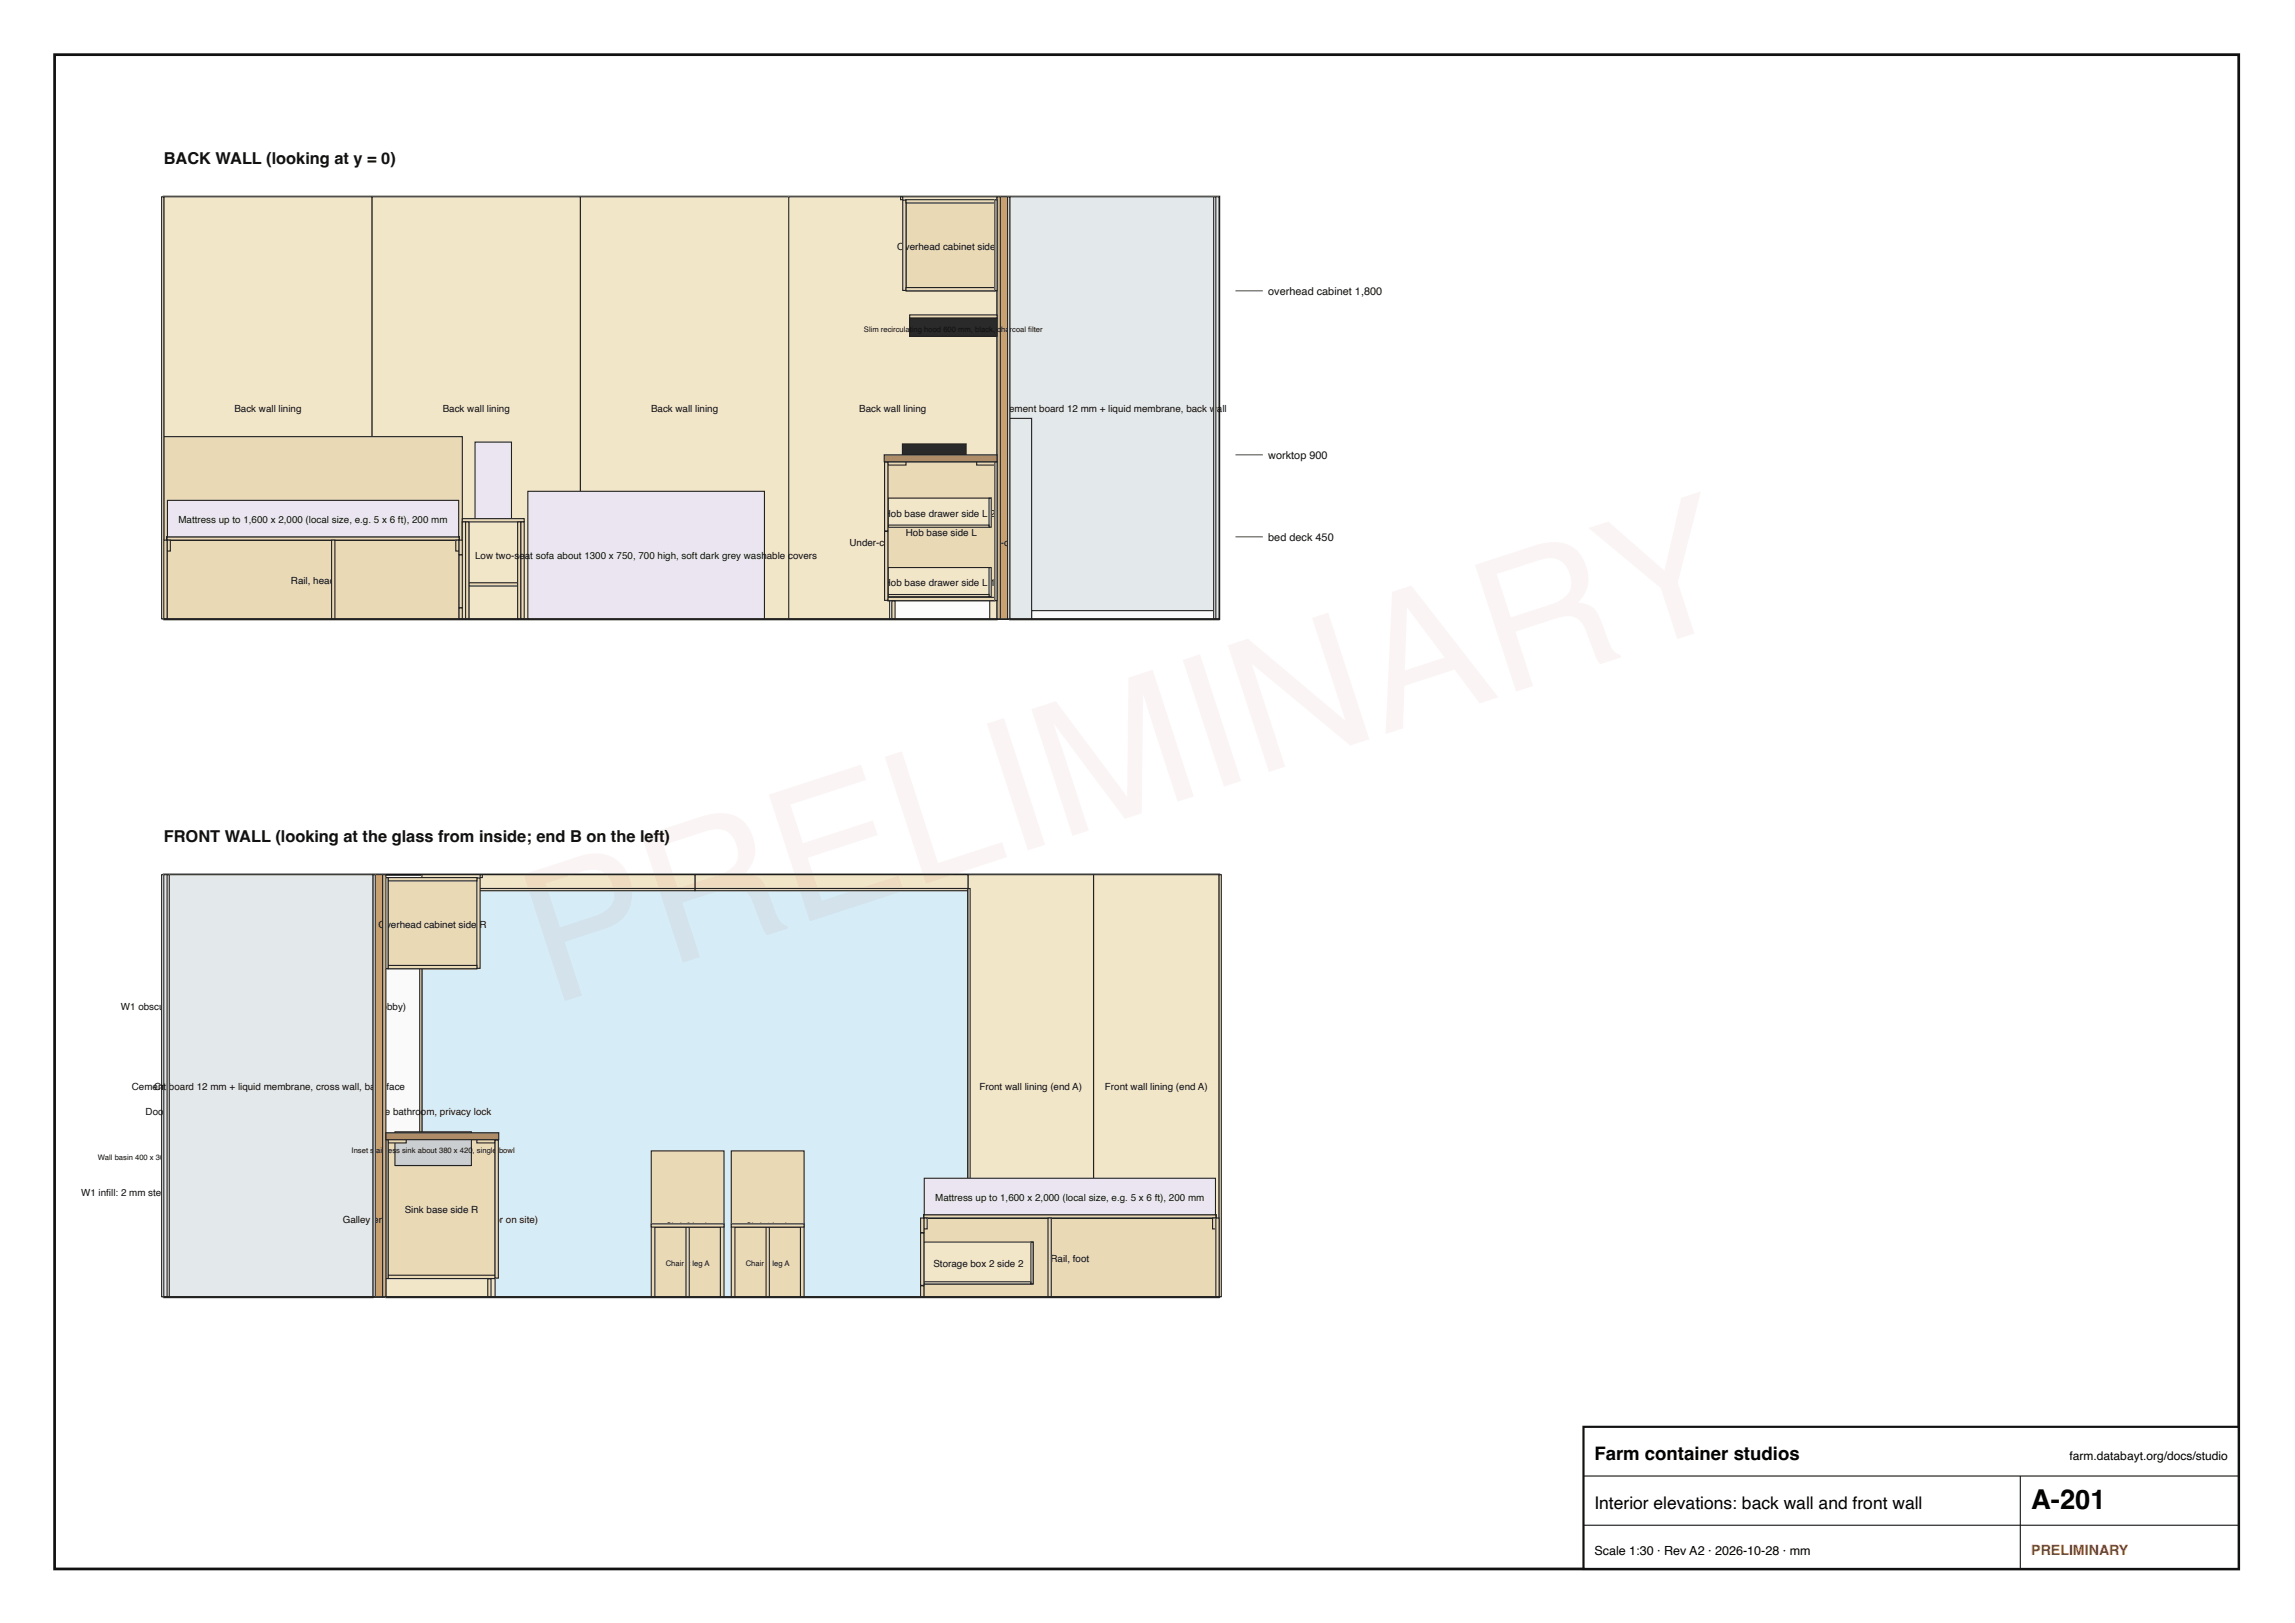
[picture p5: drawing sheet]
<svg xmlns="http://www.w3.org/2000/svg" width="420mm" height="297mm" viewBox="0 0 420 297" stroke-linecap="round" stroke-linejoin="round" font-family="sans-serif">
<defs><g id="words">
<text font-size="34" fill="#555" x="100.7" y="184.1" transform="rotate(-18 100.7 184.1)">PRELIMINARY</text>
<text font-size="5" x="371.9" y="276.1">A-201</text>
<text font-size="3.4" x="291.9" y="267.1">Farm container studios</text>
<text font-size="3.2" x="291.9" y="276.1">Interior elevations: back wall and front wall</text>
<g font-size="3" fill="#111">
<text x="30" y="30">BACK WALL (looking at y = 0)</text>
<text x="30" y="154.1">FRONT WALL (looking at the glass from inside; end B on the left)</text>
</g>
<text font-size="2.6" fill="#b3261e" x="371.9" y="284.6">PRELIMINARY</text>
<text font-size="2.3" x="291.9" y="284.6">Scale 1:30 · Rev A2 · 2026-10-28 · mm</text>
<text font-size="2.2" x="378.9" y="267.1">farm.databayt.org/docs/studio</text>
<g font-size="2" fill="#111">
<text x="232.2" y="54">overhead cabinet 1,800</text>
<text x="232.2" y="84">worktop 900</text>
<text x="232.2" y="99">bed deck 450</text>
</g>
<g font-size="1.8" fill="#111">
<text x="164.3" y="45.7">O</text>
<text x="165.7" y="45.7">verhead cabinet side</text>
<text x="182.8" y="45.7">L</text>
<text x="42.9" y="75.4">Back wall lining</text>
<text x="81.1" y="75.4">Back wall lining</text>
<text x="119.2" y="75.4">Back wall lining</text>
<text x="157.3" y="75.4">Back wall lining</text>
<text x="183.5" y="75.4">C</text>
<text x="184.8" y="75.4">ement board 12 mm + liquid membrane, back w</text>
<text x="222.8" y="75.4">all</text>
<text x="32.7" y="95.7">Mattress up to 1,600 x 2,000 (local size, e.g.</text>
<text x="68.5" y="95.7">5 x 6 ft), 200 mm</text>
<text x="161.8" y="94.6">H</text>
<text x="163.1" y="94.6">ob base drawer side L</text>
<text x="181.3" y="94.6">2</text>
<text x="41.2" y="97.4">Headboard (full height, on the bac</text>
<text x="155.5" y="99.9">Under-co</text>
<text x="165.9" y="98">Hob base side L</text>
<text x="166.2" y="98">Fridge bay side</text>
<text x="181.5" y="99.9">(A</text>
<text x="183.3" y="99.9">-c</text>
<text x="184.8" y="99.9">lass)</text>
<text x="53.3" y="106.8">Rail, head</text>
<text x="87" y="102.4">Low two-s</text>
<text x="95.1" y="102.4">e</text>
<text x="96.1" y="102.4">a</text>
<text x="97.1" y="102.4">t sofa about</text>
<text x="107" y="102.4">1300 x 750, 700 high, soft dark grey wash</text>
<text x="140.4" y="102.4">able covers</text>
<text x="161.8" y="107.3">H</text>
<text x="163.1" y="107.3">ob base drawer side L</text>
<text x="181.3" y="107.3">1</text>
<text x="48.7" y="165.3">oss wall skin over the door</text>
<text x="69.3" y="169.7">O</text>
<text x="70.7" y="169.7">v</text>
<text x="71.6" y="169.7">erhead</text>
<text x="77.7" y="169.7">cabinet side</text>
<text x="87.8" y="169.7">R</text>
<text x="22.1" y="184.9">W1 obscu</text>
<text x="30.1" y="184.9">r</text>
<text x="30.7" y="184.9">e</text>
<text x="68" y="184.9">h</text>
<text x="69.5" y="184.9">lo</text>
<text x="70.9" y="184.9">bby)</text>
<text x="24.1" y="199.5">CemeCnr</text>
<text x="29.9" y="199.5">t</text>
<text x="30.1" y="199.5">o</text>
<text x="30.9" y="199.5">board</text>
<text x="31.1" y="199.5">ss wall1skm</text>
<text x="37" y="199.5">2 inm + by acm)embrane,</text>
<text x="40.7" y="199.5">(lobliqufid</text>
<text x="48.5" y="199.5">e</text>
<text x="57.9" y="199.5">cross wall, b</text>
<text x="67.8" y="199.5">a</text>
<text x="68.8" y="199.5">th</text>
<text x="70.8" y="199.5">face</text>
<text x="179.3" y="199.5">Front wall lining (end A)</text>
<text x="202.3" y="199.5">Front wall lining (end A)</text>
<text x="26.7" y="204.1">Doo</text>
<text x="30" y="204.1">r</text>
<text x="31.1" y="204.1">leaf 564 x 2,030, mo</text>
<text x="49.2" y="204.1">ure-resistant, opens into</text>
<text x="69" y="204.1">th</text>
<text x="70.5" y="204.1">e bathro</text>
<text x="77.1" y="204.1">om, privacy lock</text>
<text x="14.9" y="218.9">W1 infll: 2 mm steel</text>
<text x="19.5" y="218.9">i</text>
<text x="49" y="218.9">or frame (0-1,150), foam</text>
<text x="68.4" y="218.9">ed</text>
<text x="70.9" y="218.9">with the</text>
<text x="171.2" y="219.8">Mattres</text>
<text x="177.2" y="219.8">s</text>
<text x="178.6" y="219.8">up to 1,600 x 2,000 (local s</text>
<text x="200.2" y="219.8">ize, e.g. 5 x 6 ft), 200 mm</text>
<text x="62.7" y="223.7">Galley</text>
<text x="68.3" y="223.7">en</text>
<text x="70.3" y="223.7">d</text>
<text x="74.1" y="222.1">Sink</text>
<text x="77.3" y="223.7">scribed to the foo</text>
<text x="78.1" y="222.1">base side R</text>
<text x="91.5" y="223.7">r on site)</text>
<text x="170.9" y="231.9">Storage</text>
<text x="177.7" y="231.9">box 2 side 2</text>
<text x="192.3" y="230.9">Rail, foot</text>
</g>
<g font-size="1.4" fill="#111">
<text x="158.2" y="60.7">Slim recircula</text>
<text x="166.6" y="60.7">t</text>
<text x="182.6" y="60.7">c</text>
<text x="183.3" y="60.7">ha</text>
<text x="184.9" y="60.7">rcoal flter</text>
<text x="188.3" y="60.7">i</text>
<text x="17.9" y="212.3">Wall basin 400 x 30</text>
<text x="30.1" y="212.3">0</text>
<text x="64.4" y="211">Inset</text>
<text x="67.8" y="211">s</text>
<text x="68.5" y="211">t</text>
<text x="68.9" y="211">ain</text>
<text x="70.8" y="211">l</text>
<text x="71.1" y="211">es</text>
<text x="72.5" y="211">s sink a</text>
<text x="77.3" y="211">bout 380 x 420</text>
<text x="86.5" y="211">, single</text>
<text x="91.4" y="211">bowl</text>
<text x="122" y="224.8">Chair</text>
<text x="125.7" y="224.8">2</text>
<text x="126.9" y="224.8">back</text>
<text x="136.6" y="224.8">Chair</text>
<text x="140.4" y="224.8">1</text>
<text x="141.5" y="224.8">back</text>
<text x="121.9" y="231.7">Chair</text>
<text x="125.6" y="231.7">2</text>
<text x="126.8" y="231.7">leg A</text>
<text x="136.6" y="231.7">Chair</text>
<text x="140.3" y="231.7">1</text>
<text x="141.5" y="231.7">leg A</text>
</g>
</g></defs>
<path d="M10 10h399.9v277.1h-399.9z" fill="none" stroke="#111" stroke-width=".5"/>
<path d="M30 36h193.2v77.2h-193.2z" fill="#fafafa"/>
<path d="M30 36h193.2v77.2h-193.2z" fill="none" stroke="#111" stroke-width=".4"/>
<path d="M30 36h38.1v77.2h-38.1z" fill="#f2e6c9"/>
<path d="M30 36h38.1v77.2h-38.1z" fill="none" stroke="#222" stroke-width=".2"/>
<path d="M68.1 36h38.2v77.2h-38.2z" fill="#f2e6c9"/>
<path d="M68.1 36h38.2v77.2h-38.2z" fill="none" stroke="#222" stroke-width=".2"/>
<path d="M106.3 36h38.1v77.2h-38.1z" fill="#f2e6c9"/>
<path d="M106.3 36h38.1v77.2h-38.1z" fill="none" stroke="#222" stroke-width=".2"/>
<path d="M144.4 36h38.2v77.2h-38.2z" fill="#f2e6c9"/>
<path d="M144.4 36h38.2v77.2h-38.2z" fill="none" stroke="#222" stroke-width=".2"/>
<path d="M184.9 36h38.3v77.2h-38.3z" fill="#e3e8ea"/>
<path d="M184.9 36h38.3v77.2h-38.3z" fill="none" stroke="#222" stroke-width=".2"/>
<path d="M165.9 36.5h16.3v16.7h-16.3z" fill="#ead9b5"/>
<path d="M165.9 36.5h16.3v16.7h-16.3z" fill="none" stroke="#222" stroke-width=".2"/>
<path d="M30 79.9h54.6v33.3h-54.6z" fill="#ead9b5"/>
<path d="M30 79.9h54.6v33.3h-54.6z" fill="none" stroke="#222" stroke-width=".2"/>
<path d="M30.6 98.8h53.4v14.4h-53.4z" fill="#ead9b5"/>
<path d="M30.6 98.8h53.4v14.4h-53.4z" fill="none" stroke="#222" stroke-width=".2"/>
<path d="M183.2 36h1.3v77.2h-1.3z" fill="#c9a06f"/>
<path d="M183.2 36h1.3v77.2h-1.3z" fill="none" stroke="#222" stroke-width=".2"/>
<path d="M30.6 98.2h53.4v.6h-53.4z" fill="#ead9b5"/>
<path d="M30.6 98.2h53.4v.6h-53.4z" fill="none" stroke="#222" stroke-width=".2"/>
<path d="M30.6 98.2h53.4v.6h-53.4z" fill="#ead9b5"/>
<path d="M30.6 98.2h53.4v.6h-53.4z" fill="none" stroke="#222" stroke-width=".2"/>
<path d="M30.6 98.2h53.4v.6h-53.4z" fill="#ead9b5"/>
<path d="M30.6 98.2h53.4v.6h-53.4z" fill="none" stroke="#222" stroke-width=".2"/>
<path d="M30.6 98.2h53.4v.6h-53.4z" fill="#ead9b5"/>
<path d="M30.6 98.2h53.4v.6h-53.4z" fill="none" stroke="#222" stroke-width=".2"/>
<path d="M30.6 98.2h53.4v.6h-53.4z" fill="#ead9b5"/>
<path d="M30.6 98.2h53.4v.6h-53.4z" fill="none" stroke="#222" stroke-width=".2"/>
<path d="M30.6 98.2h53.4v.6h-53.4z" fill="#ead9b5"/>
<path d="M30.6 98.2h53.4v.6h-53.4z" fill="none" stroke="#222" stroke-width=".2"/>
<path d="M30.6 98.2h53.4v.6h-53.4z" fill="#ead9b5"/>
<path d="M30.6 98.2h53.4v.6h-53.4z" fill="none" stroke="#222" stroke-width=".2"/>
<path d="M165.3 36.6h.6v16.6h-.6z" fill="#ead9b5"/>
<path d="M165.3 36.6h.6v16.6h-.6z" fill="none" stroke="#222" stroke-width=".2"/>
<path d="M182.6 36h.6v77.2h-.6z" fill="#cdb68c"/>
<path d="M182.6 36h.6v77.2h-.6z" fill="none" stroke="#222" stroke-width=".2"/>
<path d="M184.9 76.6h4v36.6h-4z" fill="#e3e8ea"/>
<path d="M29.6 36h.4v77.2h-.4zM184.9 76.6h4v36.6h-4z" fill="none" stroke="#222" stroke-width=".2"/>
<path d="M29.8 36v77.2" fill="none" stroke="#f2e6c9" stroke-width=".4"/>
<path d="M166.6 57.6h16v.6h-16z" fill="#ead9b5"/>
<path d="M166.6 57.6h16v.6h-16z" fill="none" stroke="#222" stroke-width=".2"/>
<path d="M166.6 58.2h16v3.4h-16z" fill="#2a2a2a"/>
<path d="M166.6 58.2h16v3.4h-16z" fill="none" stroke="#222" stroke-width=".2"/>
<path d="M165.9 52.6h16.3v.6h-16.3z" fill="#ead9b5"/>
<path d="M165.9 52.6h16.3v.6h-16.3z" fill="none" stroke="#222" stroke-width=".2"/>
<path d="M165.9 36.5h16.3v.6h-16.3z" fill="#ead9b5"/>
<path d="M165.9 36.5h16.3v.6h-16.3zM182.2 36.5h.4v16.7h-.4z" fill="none" stroke="#222" stroke-width=".2"/>
<path d="M182.4 36.5v16.7" fill="none" stroke="#f2e6c9" stroke-width=".4"/>
<path d="M164.9 36h.4v.5h-.4z" fill="#f2e6c9"/>
<path d="M164.9 36h.4v.5h-.4zM184.5 36h.4v77.2h-.4zM222.2 36h.4v77.2h-.4z" fill="none" stroke="#222" stroke-width=".2"/>
<path d="M184.7 36v77.2M222.4 36v77.2" fill="none" stroke="#e3e8ea" stroke-width=".4"/>
<path d="M60.7 98.8h.6v14.4h-.6z" fill="#ead9b5"/>
<path d="M60.7 98.8h.6v14.4h-.6z" fill="none" stroke="#222" stroke-width=".2"/>
<path d="M30.6 98.8h.6v2h-.6z" fill="#ead9b5"/>
<path d="M30.6 98.8h.6v2h-.6z" fill="none" stroke="#222" stroke-width=".2"/>
<path d="M83.4 98.8h.6v2h-.6z" fill="#ead9b5"/>
<path d="M83.4 98.8h.6v2h-.6z" fill="none" stroke="#222" stroke-width=".2"/>
<path d="M30.7 91.6h53.3v6.6h-53.3z" fill="#ebe5f2"/>
<path d="M30.7 91.6h53.3v6.6h-53.3z" fill="none" stroke="#222" stroke-width=".2"/>
<path d="M30 98.8h.6v14.4h-.6z" fill="#ead9b5"/>
<path d="M30 98.8h.6v14.4h-.6zM30 113.2h152.6v.2h-152.6z" fill="none" stroke="#222" stroke-width=".2"/>
<path d="M30 113.3h152.6" fill="none" stroke="#dccdb1" stroke-width=".18"/>
<path d="M30 160.1h193.2v77.2h-193.2z" fill="#fafafa"/>
<path d="M30 160.1h193.2v77.2h-193.2z" fill="none" stroke="#111" stroke-width=".4"/>
<path d="M77.3 162.6h99.9v74.7h-99.9z" fill="#d6ecf7"/>
<path d="M77.3 162.6h99.9v74.7h-99.9z" fill="none" stroke="#222" stroke-width=".2"/>
<path d="M200.2 160.1h23v77.2h-23z" fill="#f2e6c9"/>
<path d="M200.2 160.1h23v77.2h-23z" fill="none" stroke="#222" stroke-width=".2"/>
<path d="M177.2 160.1h23v77.2h-23z" fill="#f2e6c9"/>
<path d="M177.2 160.1h23v77.2h-23z" fill="none" stroke="#222" stroke-width=".2"/>
<path d="M77.3 160.1h49.9v2.5h-49.9z" fill="#f2e6c9"/>
<path d="M77.3 160.1h49.9v2.5h-49.9z" fill="none" stroke="#222" stroke-width=".2"/>
<path d="M39.6 199h17.3v38.3h-17.3z" fill="#9c4436"/>
<path d="M39.6 199h17.3v38.3h-17.3z" fill="none" stroke="#222" stroke-width=".2"/>
<path d="M39.6 169.3h17.3v29.7h-17.3z" fill="#d6ecf7"/>
<path d="M39.6 169.3h17.3v29.7h-17.3z" fill="none" stroke="#222" stroke-width=".2"/>
<path d="M177.6 235h45.6v2.3h-45.6z" fill="#f2e6c9"/>
<path d="M76.9 162.6h.4v74.7h-.4zM77.3 162.6h49.9v.4h-49.9zM177.2 162.6h.4v74.7h-.4zM177.6 235h45.6v2.3h-45.6z" fill="none" stroke="#222" stroke-width=".2"/>
<path d="M77.1 162.6v74.7M77.3 162.8h49.9M177.4 162.6v74.7" fill="none" stroke="#f2e6c9" stroke-width=".4"/>
<path d="M30.4 173.9h3.6v21.7h-3.6z" fill="#cdb68c"/>
<path d="M30.4 173.9h3.6v21.7h-3.6z" fill="none" stroke="#222" stroke-width=".2"/>
<path d="M169.2 222.9h53.4v14.4h-53.4z" fill="#ead9b5"/>
<path d="M169.2 222.9h53.4v14.4h-53.4z" fill="none" stroke="#222" stroke-width=".2"/>
<path d="M169.2 227.3h20v7.7h-20z" fill="#f2e6c9"/>
<path d="M169.2 227.3h20v7.7h-20z" fill="none" stroke="#222" stroke-width=".2"/>
<path d="M169.2 222.3h53.4v.6h-53.4z" fill="#ead9b5"/>
<path d="M169.2 222.3h53.4v.6h-53.4z" fill="none" stroke="#222" stroke-width=".2"/>
<path d="M169.2 222.3h53.4v.6h-53.4z" fill="#ead9b5"/>
<path d="M169.2 222.3h53.4v.6h-53.4z" fill="none" stroke="#222" stroke-width=".2"/>
<path d="M30.4 184.7h3.3v.6h-3.3z" fill="#cdb68c"/>
<path d="M30.4 184.7h3.3v.6h-3.3z" fill="none" stroke="#222" stroke-width=".2"/>
<path d="M30.4 173.9h3.6v.6h-3.6z" fill="#cdb68c"/>
<path d="M30.4 173.9h3.6v.6h-3.6z" fill="none" stroke="#222" stroke-width=".2"/>
<path d="M30.4 195h3.6v.6h-3.6z" fill="#cdb68c"/>
<path d="M30.4 195h3.6v.6h-3.6z" fill="none" stroke="#222" stroke-width=".2"/>
<path d="M30.4 173.9h3.6v21.7h-3.6z" fill="#cdb68c"/>
<path d="M30.4 173.9h3.6v21.7h-3.6z" fill="none" stroke="#222" stroke-width=".2"/>
<path d="M34 173.9h.6v21.7h-.6z" fill="#cdb68c"/>
<path d="M34 173.9h.6v21.7h-.6z" fill="none" stroke="#222" stroke-width=".2"/>
<path d="M30 209h10v5h-10z" fill="#fbfbfb"/>
<path d="M30 209h10v5h-10z" fill="none" stroke="#222" stroke-width=".2"/>
<path d="M133.9 210.6h13.3v26.7h-13.3z" fill="#ead9b5"/>
<path d="M133.9 210.6h13.3v26.7h-13.3z" fill="none" stroke="#222" stroke-width=".2"/>
<path d="M119.2 210.6h13.4v26.7h-13.4z" fill="#ead9b5"/>
<path d="M29.6 160.1h.4v77.2h-.4zM119.2 210.6h13.4v26.7h-13.4z" fill="none" stroke="#222" stroke-width=".2"/>
<path d="M29.8 160.1v77.2" fill="none" stroke="#e3e8ea" stroke-width=".4"/>
<path d="M48.3 160.1h20v8.8h-20z" fill="#cdb68c"/>
<path d="M48.3 160.1h20v8.8h-20z" fill="none" stroke="#222" stroke-width=".2"/>
<path d="M30 160.1h18.3v77.2h-18.3z" fill="#cdb68c"/>
<path d="M30 160.1h18.3v77.2h-18.3z" fill="none" stroke="#222" stroke-width=".2"/>
<path d="M169.2 222.3h53.4v.6h-53.4z" fill="#ead9b5"/>
<path d="M169.2 222.3h53.4v.6h-53.4z" fill="none" stroke="#222" stroke-width=".2"/>
<path d="M47 160.1h1.3v77.2h-1.3z" fill="#c9a06f"/>
<path d="M47 160.1h1.3v77.2h-1.3z" fill="none" stroke="#222" stroke-width=".2"/>
<path d="M30 160.1h1.3v77.2h-1.3z" fill="#c9a06f"/>
<path d="M30 160.1h1.3v77.2h-1.3z" fill="none" stroke="#222" stroke-width=".2"/>
<path d="M49 169.6h18.7v67.4h-18.7z" fill="#e0d3ba"/>
<path d="M49 169.6h18.7v67.4h-18.7z" fill="none" stroke="#222" stroke-width=".2"/>
<path d="M67.7 168.9h.6v68.4h-.6z" fill="#cdb68c"/>
<path d="M67.7 168.9h.6v68.4h-.6z" fill="none" stroke="#222" stroke-width=".2"/>
<path d="M48.3 168.9h.6v68.4h-.6z" fill="#cdb68c"/>
<path d="M48.3 168.9h.6v68.4h-.6z" fill="none" stroke="#222" stroke-width=".2"/>
<path d="M48.9 168.9h18.8v.6h-18.8z" fill="#cdb68c"/>
<path d="M48.9 168.9h18.8v.6h-18.8z" fill="none" stroke="#222" stroke-width=".2"/>
<path d="M30 160.1h38.3v77.2h-38.3z" fill="#e3e8ea"/>
<path d="M30 160.1h38.3v77.2h-38.3z" fill="none" stroke="#222" stroke-width=".2"/>
<path d="M68.7 160.1h1.3v77.2h-1.3z" fill="#c9a06f"/>
<path d="M68.7 160.1h1.3v77.2h-1.3z" fill="none" stroke="#222" stroke-width=".2"/>
<path d="M169.2 222.3h53.4v.6h-53.4z" fill="#ead9b5"/>
<path d="M169.2 222.3h53.4v.6h-53.4z" fill="none" stroke="#222" stroke-width=".2"/>
<path d="M134.6 224.6h12v12.7h-12z" fill="#ead9b5"/>
<path d="M134.6 224.6h12v12.7h-12z" fill="none" stroke="#222" stroke-width=".2"/>
<path d="M119.9 224.6h12v12.7h-12z" fill="#ead9b5"/>
<path d="M119.9 224.6h12v12.7h-12z" fill="none" stroke="#222" stroke-width=".2"/>
<path d="M70.7 208.6h19.9v28.7h-19.9z" fill="#f2e6c9"/>
<path d="M70.7 208.6h19.9v28.7h-19.9z" fill="none" stroke="#222" stroke-width=".2"/>
<path d="M71.1 208.6h19.5v25.4h-19.5z" fill="#ead9b5"/>
<path d="M71.1 208.6h19.5v25.4h-19.5z" fill="none" stroke="#222" stroke-width=".2"/>
<path d="M71.1 160.6h16.2v16.7h-16.2z" fill="#ead9b5"/>
<path d="M71.1 160.6h16.2v16.7h-16.2z" fill="none" stroke="#222" stroke-width=".2"/>
<path d="M169.2 222.3h53.4v.6h-53.4z" fill="#ead9b5"/>
<path d="M169.2 222.3h53.4v.6h-53.4z" fill="none" stroke="#222" stroke-width=".2"/>
<path d="M140.3 224.6h.6v12.7h-.6z" fill="#ead9b5"/>
<path d="M140.3 224.6h.6v12.7h-.6z" fill="none" stroke="#222" stroke-width=".2"/>
<path d="M125.6 224.6h.6v12.7h-.6z" fill="#ead9b5"/>
<path d="M125.6 224.6h.6v12.7h-.6zM169.2 234.6h19.6v.4h-19.6zM188.8 227.3h.4v7.7h-.4z" fill="none" stroke="#222" stroke-width=".2"/>
<path d="M169.2 234.8h19.6M189 227.3v7.7" fill="none" stroke="#f2e6c9" stroke-width=".4"/>
<path d="M133.9 224h13.3v.6h-13.3z" fill="#ead9b5"/>
<path d="M133.9 224h13.3v.6h-13.3z" fill="none" stroke="#222" stroke-width=".2"/>
<path d="M119.2 224h13.4v.6h-13.4z" fill="#ead9b5"/>
<path d="M119.2 224h13.4v.6h-13.4z" fill="none" stroke="#222" stroke-width=".2"/>
<path d="M168.6 225.6h.6v9.6h-.6z" fill="#ead9b5"/>
<path d="M168.6 225.6h.6v9.6h-.6z" fill="none" stroke="#222" stroke-width=".2"/>
<path d="M72.3 207.1h14v6.2h-14z" fill="#c9cdd1"/>
<path d="M72.3 207.1h14v6.2h-14z" fill="none" stroke="#222" stroke-width=".2"/>
<path d="M71.1 233.4h19.5v.6h-19.5z" fill="#ead9b5"/>
<path d="M71.1 233.4h19.5v.6h-19.5z" fill="none" stroke="#222" stroke-width=".2"/>
<path d="M87.3 208.6h3.3v.6h-3.3z" fill="#ead9b5"/>
<path d="M87.3 208.6h3.3v.6h-3.3z" fill="none" stroke="#222" stroke-width=".2"/>
<path d="M71.1 208.6h3.3v.6h-3.3z" fill="#ead9b5"/>
<path d="M71.1 208.6h3.3v.6h-3.3z" fill="none" stroke="#222" stroke-width=".2"/>
<path d="M90.6 208.6h.6v25.3h-.6z" fill="#ead9b5"/>
<path d="M223.2 160.1h.4v77.2h-.4zM70.7 208.6h.4v25.4h-.4zM90.6 208.6h.6v25.3h-.6z" fill="none" stroke="#222" stroke-width=".2"/>
<path d="M223.4 160.1v77.2M70.9 208.6v25.4" fill="none" stroke="#f2e6c9" stroke-width=".4"/>
<path d="M70.1 160.1h.6v77.2h-.6z" fill="#cdb68c"/>
<path d="M70.1 160.1h.6v77.2h-.6z" fill="none" stroke="#222" stroke-width=".2"/>
<path d="M89.3 234h.6v3.3h-.6z" fill="#ead9b5"/>
<path d="M89.3 234h.6v3.3h-.6z" fill="none" stroke="#222" stroke-width=".2"/>
<path d="M169.2 215.6h53.3v6.7h-53.3z" fill="#ebe5f2"/>
<path d="M169.2 215.6h53.3v6.7h-53.3z" fill="none" stroke="#222" stroke-width=".2"/>
<path d="M191.9 222.9h.6v14.4h-.6z" fill="#ead9b5"/>
<path d="M191.9 222.9h.6v14.4h-.6z" fill="none" stroke="#222" stroke-width=".2"/>
<path d="M222 222.9h.6v2h-.6z" fill="#ead9b5"/>
<path d="M222 222.9h.6v2h-.6z" fill="none" stroke="#222" stroke-width=".2"/>
<path d="M169.2 222.9h.6v2h-.6z" fill="#ead9b5"/>
<path d="M169.2 222.9h.6v2h-.6z" fill="none" stroke="#222" stroke-width=".2"/>
<path d="M71.1 176.7h16.2v.6h-16.2z" fill="#ead9b5"/>
<path d="M71.1 176.7h16.2v.6h-16.2z" fill="none" stroke="#222" stroke-width=".2"/>
<path d="M71.1 160.6h16.2v.6h-16.2z" fill="#ead9b5"/>
<path d="M71.1 160.6h16.2v.6h-16.2z" fill="none" stroke="#222" stroke-width=".2"/>
<path d="M222.6 222.9h.6v14.4h-.6z" fill="#ead9b5"/>
<path d="M222.6 222.9h.6v14.4h-.6z" fill="none" stroke="#222" stroke-width=".2"/>
<path d="M168.6 222.9h.6v2.7h-.6z" fill="#ead9b5"/>
<path d="M168.6 222.9h.6v2.7h-.6z" fill="none" stroke="#222" stroke-width=".2"/>
<path d="M168.6 235.3h.6v2h-.6z" fill="#ead9b5"/>
<path d="M30.6 160.1h.4v77.2h-.4zM68.3 160.1h.4v77.2h-.4zM70.7 160.6h.4v16.7h-.4zM30 237.3h38.3v.2h-38.3zM70.7 237.3h152.5v.2h-152.5zM168.6 235.3h.6v2h-.6z" fill="none" stroke="#222" stroke-width=".2"/>
<path d="M30 237.4h38.3M70.7 237.4h152.5" fill="none" stroke="#dccdb1" stroke-width=".18"/>
<path d="M30.8 160.1v77.2M68.5 160.1v77.2" fill="none" stroke="#e3e8ea" stroke-width=".4"/>
<path d="M70.9 160.6v16.7" fill="none" stroke="#f2e6c9" stroke-width=".4"/>
<path d="M70.7 207.3h20.6v1.3h-20.6z" fill="#b98b5c"/>
<path d="M70.7 207.3h20.6v1.3h-20.6z" fill="none" stroke="#222" stroke-width=".2"/>
<path d="M226.2 53.2h5" fill="none" stroke="#555" stroke-width=".2"/>
<path d="M289.9 261.1h120v26h-120z" fill="#fff"/>
<path d="M289.9 261.1h120v26h-120z" fill="none" stroke="#111" stroke-width=".4"/>
<path d="M289.9 270.1h120M289.9 279.1h120M369.9 270.1v17" fill="none" stroke="#111" stroke-width=".2"/>
<use href="#words"/>
</svg>
